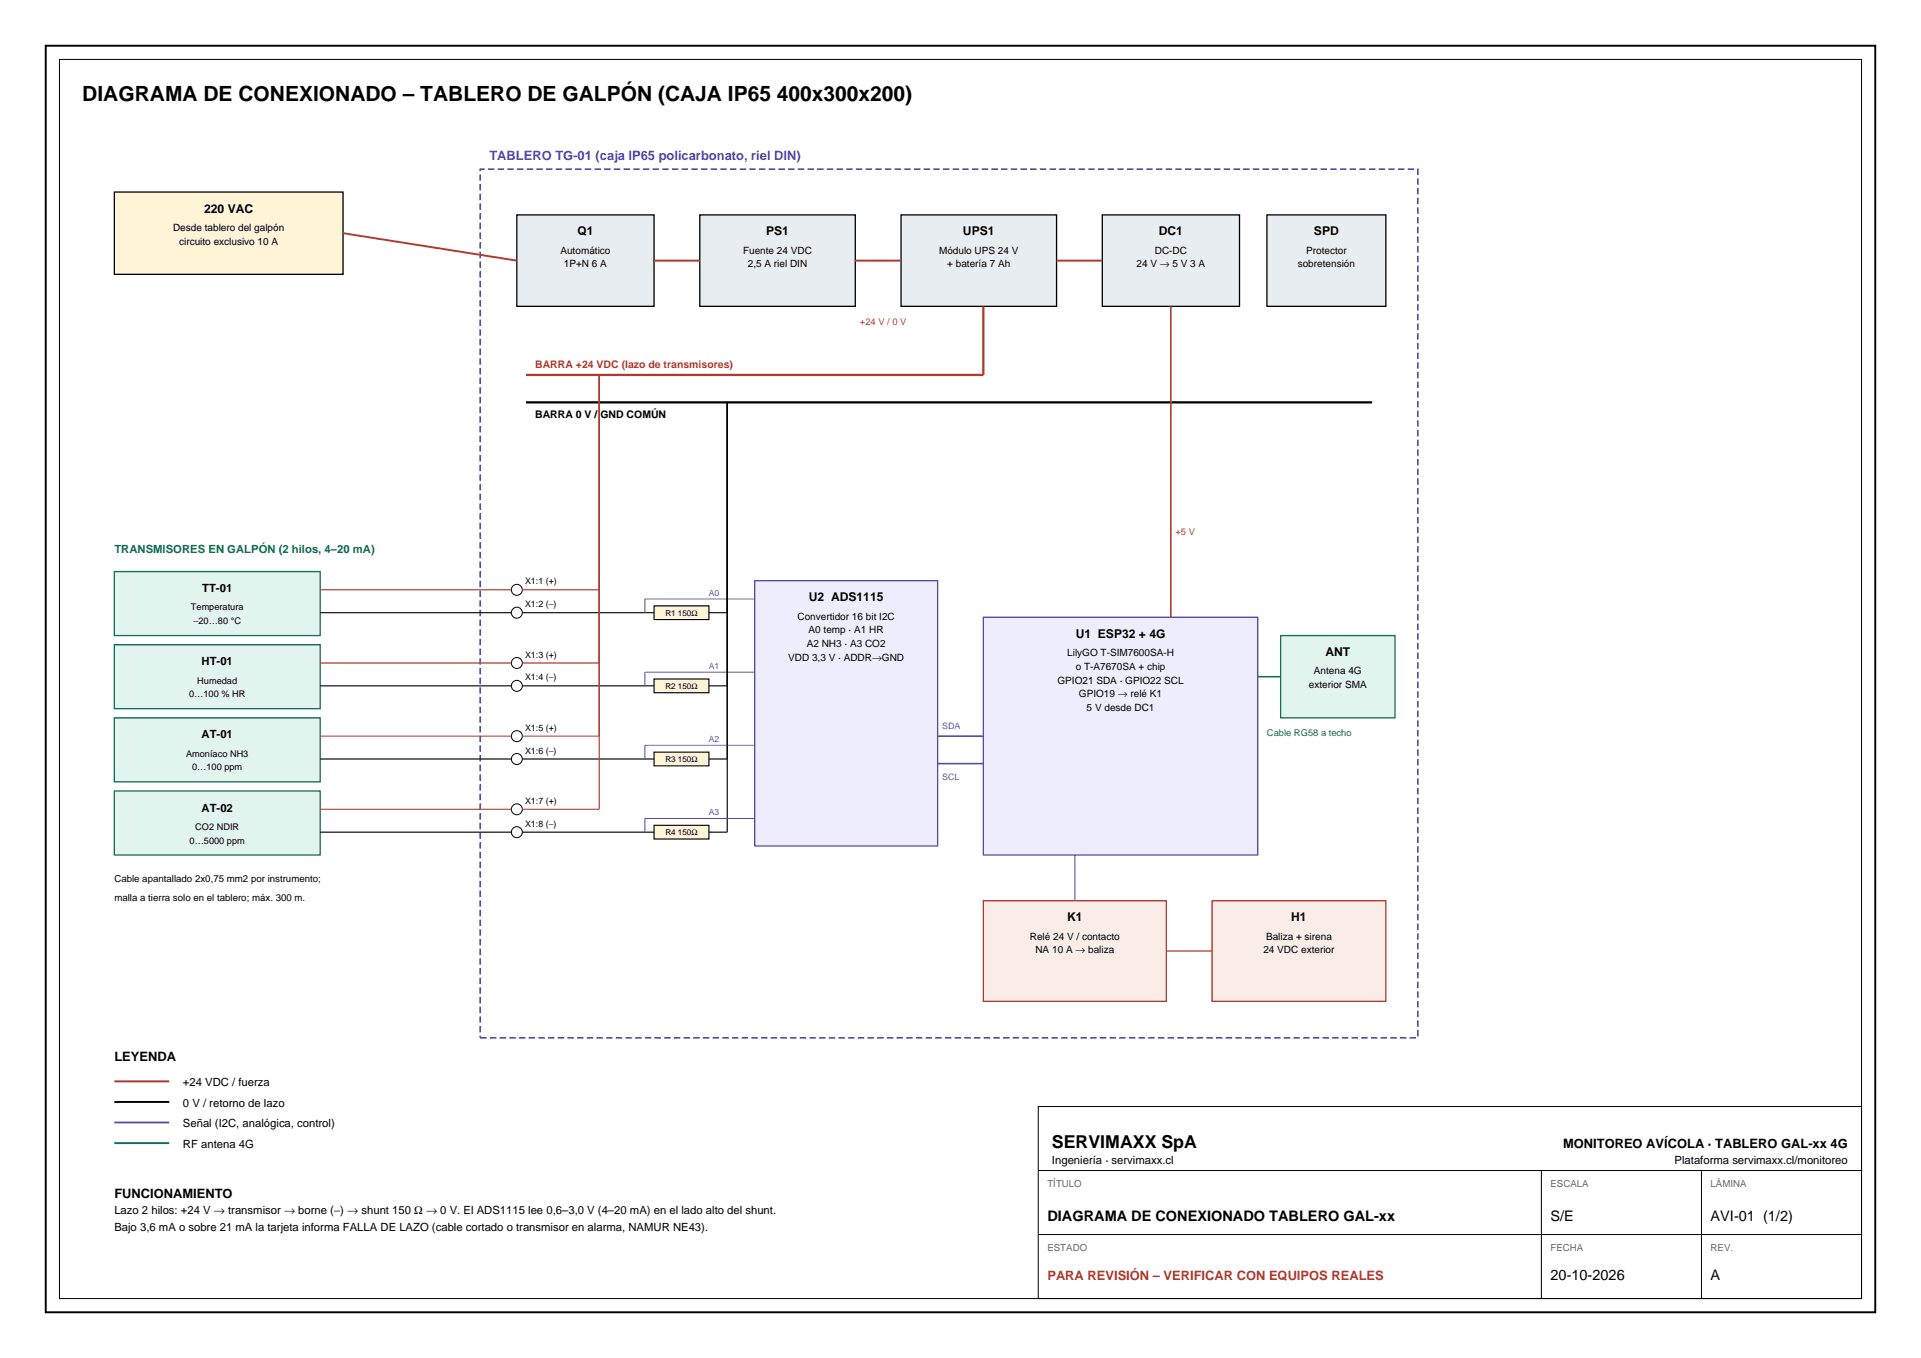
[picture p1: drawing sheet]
<svg xmlns="http://www.w3.org/2000/svg" width="420mm" height="297mm" viewBox="0 0 420 297" stroke-linecap="round" stroke-linejoin="round" font-family="sans-serif">
<defs><g id="words">
<text font-size="4.6" x="18" y="22">DIAGRAMA DE CONEXIONADO – TABLERO DE GALPÓN (CAJA IP65 400x300x200)</text>
<text font-size="3.9" x="230" y="251">SERVIMAXX SpA</text>
<g font-size="3.2">
<text x="229" y="267">DIAGRAMA DE CONEXIONADO TABLERO GAL-xx</text>
<text x="339" y="267">S/E</text>
<text x="374" y="267">AVI-01 (1/2)</text>
<text x="339" y="280">20-10-2026</text>
<text x="374" y="280">A</text>
</g>
<text font-size="2.8" fill="#534ab7" x="107" y="35">TABLERO TG-01 (caja IP65 policarbonato, riel DIN)</text>
<g font-size="2.8">
<text x="25" y="232">LEYENDA</text>
<text x="341.7" y="251">MONITOREO AVÍCOLA · TABLERO GAL-xx 4G</text>
<text x="25" y="262">FUNCIONAMIENTO</text>
</g>
<text font-size="2.8" fill="#b03a2e" x="229" y="280">PARA REVISIÓN – VERIFICAR CON EQUIPOS REALES</text>
<g font-size="2.6">
<text x="44.6" y="46.5">220 VAC</text>
<text x="126.2" y="51.5">Q1</text>
<text x="167.5" y="51.5">PS1</text>
<text x="210.5" y="51.5">UPS1</text>
<text x="253.4" y="51.5">DC1</text>
<text x="287.3" y="51.5">SPD</text>
<text x="176.8" y="131.5">U2 ADS1115</text>
<text x="235.2" y="139.5">U1 ESP32 + 4G</text>
<text x="289.8" y="143.5">ANT</text>
<text x="233.3" y="201.5">K1</text>
<text x="282.3" y="201.5">H1</text>
</g>
<text font-size="2.5" fill="#0f6e56" x="25" y="121">TRANSMISORES EN GALPÓN (2 hilos, 4–20 mA)</text>
<g font-size="2.5">
<text x="44.2" y="129.5">TT-01</text>
<text x="44.1" y="145.5">HT-01</text>
<text x="44.1" y="161.5">AT-01</text>
<text x="44.1" y="177.5">AT-02</text>
<text x="40" y="237.5">+24 VDC / fuerza</text>
<text x="40" y="242">0 V / retorno de lazo</text>
<text x="40" y="246.5">Señal (I2C, analógica, control)</text>
<text x="40" y="251">RF antena 4G</text>
<text x="230" y="254.5">Ingeniería · servimaxx.cl</text>
<text x="366.1" y="254.5">Plataforma servimaxx.cl/monitoreo</text>
<text x="25" y="265.6">Lazo 2 hilos: +24 V → transmisor → borne (−) → shunt 150 Ω → 0 V. El ADS1115 lee 0,6–3,0 V (4–20 mA) en el lado alto del shunt.</text>
<text x="25" y="269.2">Bajo 3,6 mA o sobre 21 mA la tarjeta informa FALLA DE LAZO (cable cortado o transmisor en alarma, NAMUR NE43).</text>
</g>
<text font-size="2.3" fill="#b03a2e" x="117" y="80.5">BARRA +24 VDC (lazo de transmisores)</text>
<text font-size="2.3" x="117" y="91.5">BARRA 0 V / GND COMÚN</text>
<g font-size="2.2">
<text x="37.8" y="50.5">Desde tablero del galpón</text>
<text x="39.2" y="53.5">circuito exclusivo 10 A</text>
<text x="122.5" y="55.5">Automático</text>
<text x="123.3" y="58.5">1P+N 6 A</text>
<text x="162.5" y="55.5">Fuente 24 VDC</text>
<text x="163.5" y="58.5">2,5 A riel DIN</text>
<text x="205.3" y="55.5">Módulo UPS 24 V</text>
<text x="207.1" y="58.5">+ batería 7 Ah</text>
<text x="248.5" y="58.5">24 V → 5 V 3 A</text>
<text x="252.5" y="55.5">DC-DC</text>
<text x="283.7" y="58.5">sobretensión</text>
<text x="285.6" y="55.5">Protector</text>
<text x="174.4" y="135.5">Convertidor 16 bit I2C</text>
<text x="176.4" y="141.5">A2 NH3 · A3 CO2</text>
<text x="176.8" y="138.5">A0 temp · A1 HR</text>
<text x="233.3" y="143.5">LilyGO T-SIM7600SA-H</text>
<text x="172.3" y="144.5">VDD 3,3 V · ADDR→GND</text>
<text x="231.2" y="149.5">GPIO21 SDA · GPIO22 SCL</text>
<text x="235.2" y="146.5">o T-A7670SA + chip</text>
<text x="287.3" y="147.5">Antena 4G</text>
<text x="235.9" y="152.5">GPIO19 → relé K1</text>
<text x="237.6" y="155.5">5 V desde DC1</text>
<text x="286.2" y="150.5">exterior SMA</text>
<text x="225.2" y="205.5">Relé 24 V / contacto</text>
<text x="226.4" y="208.5">NA 10 A → baliza</text>
<text x="276.2" y="208.5">24 VDC exterior</text>
<text x="276.8" y="205.5">Baliza + sirena</text>
</g>
<g font-size="2.1">
<text x="25" y="193">Cable apantallado 2x0,75 mm2 por instrumento;</text>
<text x="25" y="197">malla a tierra solo en el tablero; máx. 300 m.</text>
</g>
<g font-size="2.1" fill="#666">
<text x="229" y="259.5">TÍTULO</text>
<text x="339" y="259.5">ESCALA</text>
<text x="374" y="259.5">LÁMINA</text>
<text x="229" y="273.5">ESTADO</text>
<text x="339" y="273.5">FECHA</text>
<text x="374" y="273.5">REV.</text>
</g>
<g font-size="2" fill="#b03a2e">
<text x="188" y="71">+24 V / 0 V</text>
<text x="257" y="117">+5 V</text>
</g>
<g font-size="2">
<text x="41.7" y="133.5">Temperatura</text>
<text x="42.3" y="136.5">−20…80 °C</text>
<text x="43.1" y="149.5">Humedad</text>
<text x="41.4" y="152.5">0…100 % HR</text>
<text x="40.7" y="165.5">Amoníaco NH3</text>
<text x="42" y="168.5">0…100 ppm</text>
<text x="41.5" y="184.5">0…5000 ppm</text>
<text x="42.7" y="181.5">CO2 NDIR</text>
</g>
<text font-size="2" fill="#0f6e56" x="277" y="161">Cable RG58 a techo</text>
<g font-size="1.9">
<text x="114.8" y="127.8">X1:1 (+)</text>
<text x="114.8" y="132.8">X1:2 (−)</text>
<text x="114.8" y="143.8">X1:3 (+)</text>
<text x="114.8" y="148.8">X1:4 (−)</text>
<text x="114.8" y="159.8">X1:5 (+)</text>
<text x="114.8" y="164.8">X1:6 (−)</text>
<text x="114.8" y="175.8">X1:7 (+)</text>
<text x="114.8" y="180.8">X1:8 (−)</text>
</g>
<g font-size="1.9" fill="#534ab7">
<text x="155" y="130.3">A0</text>
<text x="155" y="146.3">A1</text>
<text x="206" y="159.5">SDA</text>
<text x="155" y="162.3">A2</text>
<text x="206" y="170.5">SCL</text>
<text x="155" y="178.3">A3</text>
</g>
<g font-size="1.8">
<text x="145.5" y="134.7">R1 150Ω</text>
<text x="145.5" y="150.7">R2 150Ω</text>
<text x="145.5" y="166.7">R3 150Ω</text>
<text x="145.5" y="182.7">R4 150Ω</text>
</g>
</g></defs>
<path d="M10 10h400v277h-400z" fill="none" stroke="#000" stroke-width=".42"/>
<path d="M13 13h394v271h-394zM227 242h180v42h-180zM227 256h180M337 256v28M372 256v28M227 270h180" fill="none" stroke="#000" stroke-width=".22"/>
<path d="M105 37h205v190h-205z" fill="none" stroke="#534ab7" stroke-width=".35" stroke-dasharray="1.4 .7" stroke-linecap="butt"/>
<path d="M25 42h50v18h-50z" fill-rule="evenodd" fill="#fff4d6" stroke="#000" stroke-width=".28"/>
<g fill="#e8edf2" stroke="#000" stroke-width=".28">
<path d="M113 47h30v20h-30z" fill-rule="evenodd"/>
<path d="M153 47h34v20h-34z" fill-rule="evenodd"/>
<path d="M197 47h34v20h-34z" fill-rule="evenodd"/>
<path d="M241 47h30v20h-30z" fill-rule="evenodd"/>
<path d="M277 47h26v20h-26z" fill-rule="evenodd"/>
</g>
<path d="M75 51l38 6M143 57h10M187 57h10M231 57h10" fill="none" stroke="#b03a2e" stroke-width=".42"/>
<path d="M215 67v15h-100" fill="none" stroke="#b03a2e" stroke-width=".49"/>
<path d="M115 88h185" fill="none" stroke="#000" stroke-width=".49"/>
<path d="M215 135h60v52h-60z" fill-rule="evenodd" fill="#eeedfe" stroke="#534ab7" stroke-width=".28"/>
<path d="M256 67v68" fill="none" stroke="#b03a2e" stroke-width=".35"/>
<path d="M280 139h25v18h-25z" fill-rule="evenodd" fill="#e1f5ee" stroke="#0f6e56" stroke-width=".28"/>
<path d="M275 148h5" fill="none" stroke="#0f6e56" stroke-width=".35"/>
<path d="M165 127h40v58h-40z" fill-rule="evenodd" fill="#eeedfe" stroke="#534ab7" stroke-width=".28"/>
<path d="M205 161h10M205 167h10" fill="none" stroke="#534ab7" stroke-width=".35"/>
<g fill="#fff" stroke="#000" stroke-width=".22">
<circle cx="113" cy="129" r="1.2"/>
<circle cx="113" cy="134" r="1.2"/>
</g>
<path d="M131 82v47h-16.8" fill="none" stroke="#b03a2e" stroke-width=".25"/>
<path d="M143 132.5h12v3h-12z" fill-rule="evenodd" fill="#fff4d6" stroke="#000" stroke-width=".25"/>
<path d="M159 88v46h-4M114.2 134h28.8" fill="none" stroke="#000" stroke-width=".25"/>
<path d="M165 131h-24v3" fill="none" stroke="#534ab7" stroke-width=".22"/>
<g fill="#fff" stroke="#000" stroke-width=".22">
<circle cx="113" cy="145" r="1.2"/>
<circle cx="113" cy="150" r="1.2"/>
</g>
<path d="M131 82v63h-16.8" fill="none" stroke="#b03a2e" stroke-width=".25"/>
<path d="M143 148.5h12v3h-12z" fill-rule="evenodd" fill="#fff4d6" stroke="#000" stroke-width=".25"/>
<path d="M159 88v62h-4M114.2 150h28.8" fill="none" stroke="#000" stroke-width=".25"/>
<path d="M165 147h-24v3" fill="none" stroke="#534ab7" stroke-width=".22"/>
<g fill="#fff" stroke="#000" stroke-width=".22">
<circle cx="113" cy="161" r="1.2"/>
<circle cx="113" cy="166" r="1.2"/>
</g>
<path d="M131 82v79h-16.8" fill="none" stroke="#b03a2e" stroke-width=".25"/>
<path d="M143 164.5h12v3h-12z" fill-rule="evenodd" fill="#fff4d6" stroke="#000" stroke-width=".25"/>
<path d="M159 88v78h-4M114.2 166h28.8" fill="none" stroke="#000" stroke-width=".25"/>
<path d="M165 163h-24v3" fill="none" stroke="#534ab7" stroke-width=".22"/>
<g fill="#fff" stroke="#000" stroke-width=".22">
<circle cx="113" cy="177" r="1.2"/>
<circle cx="113" cy="182" r="1.2"/>
</g>
<path d="M131 82v95h-16.8" fill="none" stroke="#b03a2e" stroke-width=".25"/>
<path d="M143 180.5h12v3h-12z" fill-rule="evenodd" fill="#fff4d6" stroke="#000" stroke-width=".25"/>
<path d="M159 88v94h-4M114.2 182h28.8" fill="none" stroke="#000" stroke-width=".25"/>
<path d="M165 179h-24v3" fill="none" stroke="#534ab7" stroke-width=".22"/>
<path d="M215 197h40v22h-40z" fill-rule="evenodd" fill="#faece7" stroke="#b03a2e" stroke-width=".28"/>
<path d="M235 187v10" fill="none" stroke="#534ab7" stroke-width=".28"/>
<path d="M265 197h38v22h-38z" fill-rule="evenodd" fill="#faece7" stroke="#b03a2e" stroke-width=".28"/>
<path d="M255 208h10" fill="none" stroke="#b03a2e" stroke-width=".28"/>
<path d="M25 125h45v14h-45z" fill-rule="evenodd" fill="#e1f5ee" stroke="#0f6e56" stroke-width=".28"/>
<path d="M70 129h41.8" fill="none" stroke="#b03a2e" stroke-width=".25"/>
<path d="M70 134h41.8" fill="none" stroke="#000" stroke-width=".25"/>
<path d="M25 141h45v14h-45z" fill-rule="evenodd" fill="#e1f5ee" stroke="#0f6e56" stroke-width=".28"/>
<path d="M70 145h41.8" fill="none" stroke="#b03a2e" stroke-width=".25"/>
<path d="M70 150h41.8" fill="none" stroke="#000" stroke-width=".25"/>
<path d="M25 157h45v14h-45z" fill-rule="evenodd" fill="#e1f5ee" stroke="#0f6e56" stroke-width=".28"/>
<path d="M70 161h41.8" fill="none" stroke="#b03a2e" stroke-width=".25"/>
<path d="M70 166h41.8" fill="none" stroke="#000" stroke-width=".25"/>
<path d="M25 173h45v14h-45z" fill-rule="evenodd" fill="#e1f5ee" stroke="#0f6e56" stroke-width=".28"/>
<path d="M70 177h41.8" fill="none" stroke="#b03a2e" stroke-width=".25"/>
<path d="M70 182h41.8" fill="none" stroke="#000" stroke-width=".25"/>
<path d="M25 236.5h12" fill="none" stroke="#b03a2e" stroke-width=".42"/>
<path d="M25 241h12" fill="none" stroke="#000" stroke-width=".42"/>
<path d="M25 245.5h12" fill="none" stroke="#534ab7" stroke-width=".42"/>
<path d="M25 250h12" fill="none" stroke="#0f6e56" stroke-width=".42"/>
<use href="#words"/>
</svg>
